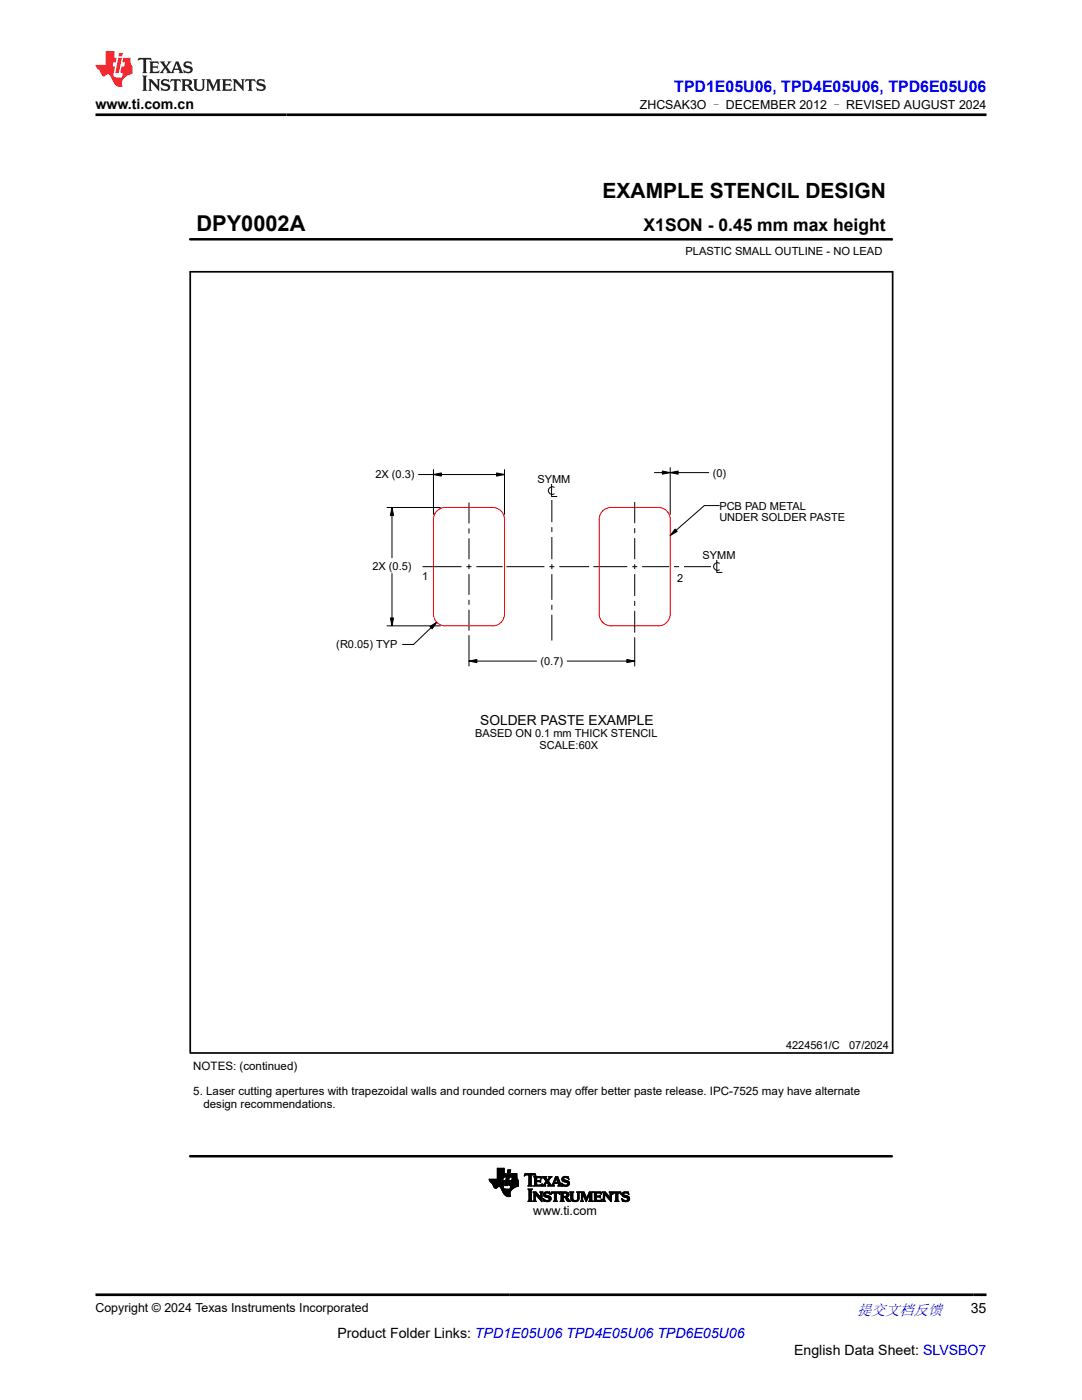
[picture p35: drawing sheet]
<svg xmlns="http://www.w3.org/2000/svg" width="216mm" height="279mm" viewBox="0 0 216 279" stroke-linecap="round" stroke-linejoin="round" font-family="sans-serif">
<defs><g id="words">
<text font-size="4.4" x="39.2" y="46.2">DPY0002A</text>
<text font-size="4.2" x="120.2" y="39.5">EXAMPLE STENCIL DESIGN</text>
<text font-size="3.5" x="128.4" y="46.2">X1SON - 0.45 mm max height</text>
<text font-size="3.2" fill="#00f" x="134.6" y="18.3">TPD1E05U06, TPD4E05U06, TPD6E05U06</text>
<text font-size="3" fill="#00f" x="171" y="262.4">提交文档反馈</text>
<g font-size="2.8">
<text x="19" y="21.7">www.ti.com.cn</text>
<text x="193.7" y="262.1">35</text>
<text x="67.3" y="266.9">Product Folder Links: TPD1E05U06 TPD4E05U06 TPD6E05U06</text>
<text x="158.5" y="270.3">English Data Sheet: SLVSBO7</text>
</g>
<text font-size="2.7" x="95.8" y="144.7">SOLDER PASTE EXAMPLE</text>
<g font-size="2.5">
<text x="127.7" y="21.8">ZHCSAK3O – DECEMBER 2012 – REVISED AUGUST 2024</text>
<text x="106.4" y="242.5">www.ti.com</text>
<text x="19" y="261.8">Copyright © 2024 Texas Instruments Incorporated</text>
</g>
<g font-size="2.3">
<text x="38.6" y="213.6">NOTES: (continued)</text>
<text x="38.6" y="218.6">5. Laser cutting apertures with trapezoidal walls and rounded corners may offer better paste release. IPC-7525 may have alternate</text>
<text x="40.6" y="221">design recommendations.</text>
</g>
<g font-size="2.2">
<text x="136.8" y="50.9">PLASTIC SMALL OUTLINE - NO LEAD</text>
<text x="74.9" y="95.5">2X (0.3)</text>
<text x="142.2" y="95.1">(0)</text>
<text x="107.2" y="96.3">SYMM</text>
<text x="143.5" y="101.7">PCB PAD METAL</text>
<text x="143.5" y="104">UNDER SOLDER PASTE</text>
<text x="74.3" y="113.7">2X (0.5)</text>
<text x="140.2" y="111.5">SYMM</text>
<text x="84.2" y="115.8">1</text>
<text x="135.1" y="116.2">2</text>
<text x="67.1" y="129.4">(R0.05) TYP</text>
<text x="107.9" y="132.7">(0.7)</text>
<text x="94.8" y="147.2">BASED ON 0.1 mm THICK STENCIL</text>
<text x="107.7" y="149.6">SCALE:60X</text>
<text x="156.8" y="209.4">4224561/C</text>
<text x="169.4" y="209.4">07/2024</text>
</g>
</g></defs>
<g fill="none" stroke="#000" stroke-width=".2">
<path d="M37.9 47.8h140.1M178 47.6v.4M83.5 94.7h17.2M86.5 94.7l1.6-.3v.6zM86.5 93.7v9M99.1 94.4l1.6 .3-1.6 .3zM100.7 93.7v9M110.1 96.7v2.4h1M110.1 99.8v4.4M110.6 97.3a.77 .77 0 0 0-1.2 .6 .77 .77 0 0 0 1.2 .7M130.6 94.3h10.8M132.2 94l1.5 .3-1.5 .3z"/>
<path d="M133.7 94.3l1.6-.3v.6zM133.7 93.3v9.4M77.2 101.3h10.7M78.2 101.3l.3 1.6h-.6zM78.2 101.3v10M78.2 114.5v10.4M84.3 113.1h7.8M93.1 113.1h1M93.6 100.3v4.2M93.6 105.5v.9M93.6 107.4v4.2M93.6 112.6v1"/>
<path d="M93.6 114.6v4.1M93.6 119.7v1M95.1 113.1h5.2M101.1 113.1h7.5M109.6 113.1h1M110.1 105.2v1M110.1 107.2v4.4M110.1 112.6v1M110.1 114.6v5.1M111.6 113.1h6M118.4 113.1h6.8M126.2 113.1h.9"/>
<path d="M126.7 100.2v4.2M126.7 105.4v1M126.7 107.4v4.2M126.7 112.6v1M126.7 114.6v4.3M126.7 119.9v1M128.1 113.1h5.4M134.5 113.1h1M134.7 105.6l.4 .5-1.4 .8zM136.5 113.1h5.4M143 111.8v2.4h1.1M143.5 100.9h-3l-6.8 6"/>
<path d="M143.6 112.4a.77 .77 0 0 0-1.2 .7 .77 .77 0 0 0 1.2 .6M77.2 124.9h10.7M77.9 123.3h.6l-.3 1.6zM85.8 125l1.3-.8-.9 1.3zM87.1 124.2l-4.6 4.4h-2.2M93.6 131.9l1.6-.3v.6zM93.6 121.7v4.1M93.6 126.8v6.1M93.6 131.9h13.5M110.1 120.7v1M110.1 122.7v5.1M113.2 131.9h13.5"/>
<path d="M125.1 131.6l1.6 .3-1.6 .3zM126.7 121.9v4.4M126.7 127.2v5.7M97.6 235.4h2.7M97.6 235.5h2.7M97.7 235.6h2.6M97.7 235.6h3l-.3 1.2M97.7 235.7h3M97.8 235.8h2.9M97.8 235.8h2.8M97.9 235.9h2.7M98 236h2.6"/>
<path d="M98.1 236.1h2.5M98.2 236.2h2.4M98.3 236.3h2.3M98.3 236.3h2.2M98.3 236.4h2.2M98.4 236.4h2.1M98.4 236.5h2.1M98.4 236.6h2.1M98.5 236.7h2M98.5 236.8h2M98.5 236.8h.9M98.6 236.9h.7"/>
<path d="M98.6 237h.6M98.7 237.1h.4M98.8 237.1h.3M99.2 235.3h1.1M99.2 235.3h1.2M99.2 235.2h1.2M99.2 235.1h1.2M99.2 235h1.2M99.2 234.2h1.8l-.2 .7h-1.6M99.2 234.9h1.6M99.2 234.8h1.6M99.2 234.8h1.7"/>
<path d="M99.2 234.7h1.7M99.2 234.6h1.7M99.2 234.5h1.7M99.2 234.4h1.7M99.2 234.3h1.7M99.2 234.3h1.8M99.2 234.1h1.4M99.2 234h1.4M99.2 233.9h1.4M99.2 233.8h1.4M99.2 233.7h1.4M99.2 233.6h1.4"/>
<path d="M99.2 233.5h1.4M99.2 233.4h1.4M99.2 233.3h1.4M99.2 233.2h1.4M99.7 236.8h.7M99.8 236.9h.6M99.9 236.9h.5M99.9 237h.5M99.9 237.1h.5M100 237.1h.5M100 237.2h.5M100 237.3h.6"/>
<path d="M100.1 237.3h.9M100.1 237.4h2.1M100.1 237.4h2M100.2 237.5h1.8M100.2 237.6h1.8M100.2 237.6h1.7M100.3 237.7h1.6M100.3 237.8h1.6M100.3 237.8h1.5M100.3 235.4l-2.7-.1 1.1 1.7 .3 .2 .4-.4 .4 .1 .7 1.3 .7 .6 .7-.1-.1-.8 .6-.7M100.3 237.9h1.5M100.4 237.9h1.4"/>
<path d="M100.4 238h1.4M100.4 234.9l-.1 .7M100.4 236.8l.1 .3 .2 .2h1.5M100.4 238.1h1.4M100.5 238.1h1.3M100.5 238.2h1.3M100.6 238.3h1.2M100.6 234.2v-1.1h-1.4v2.2M100.7 238.4h1.1M100.7 236.6h.6M100.8 236.5h.5M100.8 236.4h.5"/>
<path d="M100.8 238.5h1M100.8 236.3h.5M100.8 236.3h.6M100.8 236.2h.6M100.8 236.1h.6M100.9 236h.5M100.9 238.6h.9M100.9 235.9h.5M100.9 235.8h.5M100.9 235.8h.6M100.9 235.7h.6M100.9 235.6h.6"/>
<path d="M101 235.5h.5M101 235.4h.5M101 235.3h.5M101 235.3h.6M101 235.2h.6M101 235.1h.6M101 238.7h.9M101.1 235h.5M101.1 234.9h.5M101.1 234.8h.5M101.1 234.8h.6M101.1 234.7h.6"/>
<path d="M101.1 234.6h.6M101.2 234.5h.5M101.2 234.4h.5M101.2 238.8h.6M101.2 234.3h.5M101.2 234.2h.6l-.5 2.4h-.6zM101.3 233.9h.5M101.3 233.8h.5M101.3 233.7h.6M101.3 233.6h.6M101.3 233.5h.6M101.4 233.5h.5l-.1 .5h-.6z"/>
<path d="M101.5 238.8h.1M101.6 236.5h1.9M101.6 236.4h1.9M101.6 236.4v.2h.3l-.1 .7M101.6 236.4h1.8M101.6 236.6h1.8M101.6 236.3h1.9M101.6 236.3v.1M101.6 236.3h1.8M101.6 236.2h1.8M101.6 236.1h1.9M101.6 236h1.9"/>
<path d="M101.7 235.9h1.7M101.7 235.9h1.8M101.7 235.8h1.8M101.7 235.7h1.7M101.8 237.3h.5M101.8 237.2h.6M101.8 237.1h.7M101.8 237.1h.8M101.8 237h.9M101.9 236.9h.9M101.9 234.9h1.2M101.9 236.9h1"/>
<path d="M101.9 234.8h1.2M101.9 236.8h1.2M101.9 236.8h1.4M101.9 234.7h1.2M101.9 236.7h1.5M101.9 234.6h1.2M101.9 236.6h1.5M101.9 234.5h1.2M102 234.4h1.1M102 234.3h1.1M102.1 235.6h1.3M102.1 235.5h1.3"/>
<path d="M102.2 235.4h1.1M102.2 235.3h1M102.2 235.2h1M102.2 235.1h1M102.2 235.1h.9M102.2 235h.9M102.3 234.9l-.2 .7M103.1 234.9h-1.2l.1-.7h1.1l.1 .9 .3 .5v1.1M103.4 236.7l-1 .5M103.4 235.6h-1.7l-.1 .7M104.6 234.6h.1M104.6 234.5h.2"/>
<path d="M104.7 234.5h2.2M104.7 234.4h2.1M104.7 234.3h2.1M105.4 236.7h.8M105.4 239.7h.8M105.4 237.4h.8M105.5 239.7h.6M105.5 236.6h.5M105.5 234.5h.5M105.5 237.5h.5M105.5 236.5h.5M105.5 234.6l-.4-.1-.5 .2 .2-.5h2l.1 .5-.5-.2h-.4v.1"/>
<path d="M105.5 236.4l-.2 .3M105.5 236.4h.5M105.5 236.3h.5M105.5 236.2h.5M105.5 236.1h.5M105.5 236h.5M105.5 235.9h.5M105.5 235.8h.5M105.5 235.7h.5M105.5 235.6h.5M105.5 235.5h.5M105.5 235.4h.5"/>
<path d="M105.5 235.3h.5M105.5 235.2h.5M105.5 235.1h.5M105.5 235h.5M105.5 234.9h.5M105.5 234.8h.5M105.5 234.7h.5M105.5 234.6h.5M105.5 234.6v1.8M105.6 239.6h.4M105.6 237.5h.4M105.6 239.5l-.2 .3h.8l-.2-.2v-2.1l.2-.2h-.8l.2 .2v2h.4"/>
<path d="M105.6 239.4h.4M105.6 239.3h.4M105.6 239.2h.4M105.6 239.1h.4M105.6 239h.4M105.6 238.9h.4M105.6 238.8h.4M105.6 238.7h.4M105.6 238.6h.4M105.6 238.5h.4M105.6 238.4h.4M105.6 238.3h.4"/>
<path d="M105.6 238.2h.4M105.6 238.1h.4M105.6 238h.4M105.6 237.9h.4M105.6 237.8h.4M105.6 237.7h.4M105.6 237.6h.4M106 236.4l.2 .3M106 234.6v1.8M106.4 239.7h.6M106.4 237.9h.5M106.5 238h.5"/>
<path d="M106.5 236.7h1.6M106.5 239.7h.4M106.5 238.1h.6M106.5 239.6h.3M106.6 234.9h1.4M106.6 239.4h.2M106.6 239.3h.2M106.6 239.2h.2M106.6 239.1h.2M106.6 239h.2M106.6 238.9h.2M106.6 238.8h.2"/>
<path d="M106.6 238.7h.2M106.6 238.6h.2M106.6 238.5h.2M106.6 238.4h.2M106.6 238.3h.7M106.6 238.2h.7M106.6 238.2h.6M106.6 236.6h1.5M106.7 235h1.3M106.7 236.5h.4M106.7 235.1h.4M106.7 236.4l-.2 .3"/>
<path d="M106.7 235.6h1l.2-.2v.6l-.2-.2-1 .1M106.7 236.4h.4M106.7 236.3h.4M106.7 236.2h.4M106.7 236.1h.4M106.7 236h.4M106.7 235.8h1.2M106.7 235.7h1.2M106.7 235.5h.4M106.7 235.4h.4M106.7 235.3h.4M106.7 235.2h.4"/>
<path d="M106.7 234.5h.2M106.8 239.5v-1.1l1.4 1.4v-1.7l.1-.2h-.6l.2 .2v.9l-1-1.1h-.5l.2 .2v1.5l-.2 .2h.6l-.2-.3h-.2M106.8 234.6h.1M106.9 238.4h.5M106.9 238.5h.6M107 238.6h.6M107.1 235.2l.6-.2 .4 .3M107.1 235.8v.7h.7l.4-.3-.2 .5h-1.5M107.1 235.2v.4M107.1 238.7h.5M107.2 238.8h.5M107.3 238.9h.5"/>
<path d="M107.3 238.9h.9M107.4 239h.8M107.5 239.1h.7M107.6 239.2h.6M107.6 239.3h.6M107.7 235.6h.2M107.7 239.4h.5M107.7 237.9h.6M107.7 235.9h.2M107.8 236.5h.3M107.8 239.5h.4M107.8 235.5h.1"/>
<path d="M107.8 236h.1M107.8 235.1h.3M107.8 238h.4M107.9 239.6h.3M107.9 238.1h.3M107.9 238.2h.3M107.9 238.9h.3M107.9 238.8h.3M107.9 238.7h.3M107.9 238.6h.3M107.9 238.5h.3M107.9 238.4h.3"/>
<path d="M107.9 238.3h.3M108 239.7h.2M108 235.2h.1M108 236.4h.2M108.1 235.2h.1M108.1 235.3l-.1-.5h-1.5l.2 .2v1.4M108.1 236.3h.1M108.2 236.7h.7zM108.3 234.9h.7M108.4 236.6h.3M108.4 235h.6M108.4 239.3h.2"/>
<path d="M108.4 239.4h.3M108.4 238.4h.4M108.4 238.3h.4M108.4 238.5h.5M108.5 239.5h.3M108.5 238.2h.3M108.5 236.5h.3M108.5 238.6h.8M108.5 235.1h.5M108.5 239.6h.6M108.5 238.2h.4M108.5 239.7h1.3"/>
<path d="M108.5 238.7h1.1M108.5 236.4h.3l.1 .3M108.5 239.7h.1M108.5 235.2h.5M108.6 238.1h1.2M108.6 236.3h.3M108.6 238.8h1.2M108.6 235.2h.5M108.7 238h1M108.7 236.2h.2M108.7 235.3h.5M108.7 236.1h.3"/>
<path d="M108.7 238.9h1.2M108.7 235.4h.5M108.8 236h.2M108.8 235.5h.7M108.8 236.4l.3-.5 .4 .6-.2 .2M108.8 239.7h.8M108.8 237.9h.6M108.8 236h.8M108.8 235.6h.7M108.9 235.9h.6M108.9 235.7h.5M109 235.8h.5"/>
<path d="M109 235.8l-.8 .9M109 238.9h.9M109.2 236h.5M109.2 236.1h.5M109.3 239.6h.5M109.3 236.2h.5M109.3 236.7h1.3zM109.3 235.4h.3M109.4 236.3h.4M109.4 239h.5M109.4 235.3h.3M109.4 235.7l.5 .7"/>
<path d="M109.4 236.4h.5M109.5 235.2h.2M109.5 238.2h.3M109.5 236.5h.5M109.5 236.6h.5M109.5 239.5h.4M109.5 235.2h.3M109.5 239.1h.5M109.6 234.9h.5M109.6 239.4h.3M109.6 235.1h.3M109.6 239.3h.4"/>
<path d="M109.6 237.9h.1M109.6 235h.3M109.6 238.2h.2M109.7 238.3h.1M109.8 238.4l-.6-.3-.4 .1v.3l1.1 .4 .1 .3h-.4M109.8 238.4l-.1-.5-1 .1-.2 .2v.5l1 .4 .1 .3-.2 .1-.4 .1-.6-.4 .1 .6h.6l.7-.1 .2-.5M109.9 236.4l.2 .2 .1-.2 .7-1.6h.4l.6 1.7 .2 .2M109.9 238.4l.2-.5h1.5l.1 .5M109.9 238.3h.1M110 238.2h.1M110 238.2h.2M110 238.1h1.7"/>
<path d="M110 238h1.6M110.1 237.9h1.5M110.1 236.6h.4M110.1 234.9l-.7 .8M110.2 234.9l-.7-.1 .1 .2-.3 .5-.3-.5 .1-.2h-.9l.8 1M110.2 236.5h.3M110.2 236.4h.3M110.3 236.3h.2M110.3 236.2h1.5M110.4 236.1h1.4M110.4 236h1.4M110.4 239.7h.8"/>
<path d="M110.4 236h1.3M110.5 235.9h.2M110.5 235.8h.2M110.5 236.4l.1 .3M110.5 235.7h.3M110.6 235.6h.2M110.6 239.7h.5M110.6 236.2l-.1 .2M110.6 235.5h.2M110.6 238.2v-.1h-.3l-.4 .3M110.6 239.6h.4M110.6 238.2h.4"/>
<path d="M110.6 238.2v1.4l-.2 .2h.8l-.2-.2v-1.5h.4l.3 .3M110.6 239.5h.4M110.6 239.4h.4M110.6 239.3h.4M110.6 239.2h.4M110.6 239.1h.4M110.6 239h.4M110.6 238.9h.4M110.6 238.8h.4M110.6 238.7h.4M110.6 238.6h.4M110.6 238.5h.4"/>
<path d="M110.6 238.4h.4M110.6 238.3h.4M110.6 235.4h.3M110.7 235.3h.2M110.7 236l.3-.9 .3 .9M110.7 235.2h.2M110.7 235.2h.7M110.8 235.1h.6M110.8 235h.6M110.8 234.9h.5M111 235.2h.5M111.1 235.3h.4"/>
<path d="M111.1 235.4h.4M111.1 235.5h.5M111.2 235.6h.4M111.2 235.7h.4M111.2 235.8h.5M111.2 235.9h.5M111.3 236.7h.8M111.4 236.2v.2M111.4 236.3h.5M111.4 236.4h.5M111.4 236.4l-.1 .3M111.5 238.2h.2"/>
<path d="M111.5 236.6h.5M111.5 236.5h.4M111.6 238.2h.1M111.7 238.3h.1M111.8 239.7h.8M111.8 237.9h1.2M111.9 238h1.4M111.9 239.7h.5M112 238.1h1.4M112 239.6h.4M112 238.2v1.4l-.2 .2h.8l-.2-.2v-.6l.4 .1 .5 .6h.6M112 239.5h.4"/>
<path d="M112 239.4h.4M112 239.3h.4M112 239.2h.4M112 239.1h.4M112 239h.4M112 238.9h1.1M112 238.9h1.2M112 238.8h1.4M112 238.7h.4M112 238.6h.4M112 238.5h.4M112 238.4h.4"/>
<path d="M112 238.3h.4M112 238.2h.4M112 238.2l-.2-.3 1.5 .1 .2 .2v.4l-.5 .3M112.1 236.2h.1M112.1 236.3h.2M112.1 235.3h.4M112.1 235.4h.4M112.1 235.2h.4M112.1 236.4h.3M112.1 235.5h.7M112.2 236.5h.4M112.2 235.6h1"/>
<path d="M112.2 236.6h1.3M112.2 235.1h.4M112.2 236.7h.1M112.2 235.7h1.2M112.2 235h1.2M112.4 235.8h1.1M112.4 234.9h1M112.4 238.3v-.2l.6 .1v.4l-.3 .2M112.4 238.3v.5h.3M112.4 236.7h.9M112.6 235.9h1M112.6 234.8h.4"/>
<path d="M112.6 235.9l.6 .1v.4l-.6 .1-.5-.4M112.7 236.7h.3M112.8 239h.5M112.9 239.1h.4M112.9 239.2h.5M113 239.3h.4M113 236h.6M113 238.2h.5M113 238.7h.4M113 239.4h.5M113 238.9l.9 .9M113 238.9h.1"/>
<path d="M113 239.5h.6M113 238.6h.5M113.1 235.6l.5 .4v.3l-.2 .4h-1.2l-.1-.6M113.1 236.5h.4M113.1 238.5h.4M113.1 238.3h.4M113.1 235.1h.3M113.1 238.4h.4M113.1 239.6h.5M113.2 239.7h.5M113.2 236h.4M113.2 236.4h.4"/>
<path d="M113.3 236.1h.3M113.3 236.3h.3M113.3 235.2h.2M113.3 236.2h.3M113.3 239.7h.6M113.4 235.2h.1M113.5 235.3h.1M113.5 235.3l-.5-.3-.5 .1v.3l.6 .2M113.5 235.3l-.1-.5-1.1 .1-.2 .3v.3l.5 .4M113.7 237.9h.8M113.8 238h.6M113.9 238.1h.4"/>
<path d="M113.9 239.1h.4M113.9 239h.4M113.9 238.9h.4M113.9 238.8h.4M113.9 238.7h.4M113.9 238.6h.4M113.9 238.5h.4M113.9 238.4h.4M113.9 238.3h.4M113.9 238.2h.4M113.9 239.2h.4M113.9 239.3h.4"/>
<path d="M113.9 239.4h.4M114 239.5h.4M114 239.6h.6M114.1 239.7h1.2M114.3 239.1l.1 .4 .3 .1 .5-.1 .1-.4M114.3 239.1v-1l.2-.2h-.8l.2 .2v1.1M114.3 239.7h.9M115 239.6h.4M115.1 237.9h.6M115.1 237.9h.6l-.2 .2v1h-.2v-1zM115.2 239.5h.3M115.2 238h.4"/>
<path d="M115.2 239.4h.3M115.3 239.3h.2M115.3 238.1h.3M115.3 239.2h.2M115.3 239h.2M115.3 238.9h.2M115.3 238.8h.2M115.3 238.7h.2M115.3 238.6h.2M115.3 238.5h.2M115.3 238.4h.2M115.3 238.3h.2"/>
<path d="M115.3 238.2h.2M115.5 239.1l-.2 .6-.5 .1-.7-.2-.2-.4M115.8 239.7h.6M115.8 237.9h.7M115.9 238h.7M116 239.7h.3M116 238.1h.6M116 239.6h.3M116 239.5h.3l.1 .3h-.6l.2-.2v-1.4l-.2-.3h.7l.6 1.2 .5-1.2h.7l-.2 .2v1.5l.2 .2-.8-.1M116 239.4h.3M116 239.3h.3M116 239.2h.3"/>
<path d="M116 239.1h.3M116 239h.3M116 238.9h.3M116 238.8h.3M116 238.7h.3M116 238.6h.3M116 238.5h.3M116 238.4h.3M116 238.3h.7M116 238.2h.7M116 238.2h.6M116.3 239.5v-1.2l.6 1.5 .8-1.5v1.3l-.2 .1h.8"/>
<path d="M116.3 238.4h.5M116.4 238.5h.4M116.4 238.6h.4M116.4 238.7h.5M116.5 238.8h.4M116.5 238.9h.5M116.6 238.9h.4M116.6 239h.4M116.6 239.1h.7M116.7 239.2h.6M116.7 239.3h.5M116.8 239.4h.4"/>
<path d="M116.8 239.5h.3M116.8 239.6h.3M116.9 239.7h.2M116.9 239.7h.1M117.1 239h.2M117.1 238.9h.3M117.2 238.9h.2M117.2 238.8h.2M117.3 238.7h.2M117.3 238.6h.2M117.3 238.5h.3M117.4 238.4h.2"/>
<path d="M117.4 238.3h.7M117.4 238.2h.7M117.5 238.2h.6M117.5 238.1h.6M117.6 238h.6M117.6 237.9h.7M117.6 239.7h.5M117.7 239.6h.4M117.7 239.5h.4M117.7 239.4h.4M117.7 239.3h.4M117.7 239.2h.4"/>
<path d="M117.7 239.1h.4M117.7 239h.4M117.7 238.9h.4M117.7 238.8h.4M117.7 238.7h.4M117.7 238.6h.4M117.7 238.5h.4M117.7 238.4h.4M118.4 239.7h1.6M118.4 237.9h1.5M118.5 238h1.4M118.6 239.7h1.4"/>
<path d="M118.6 238.1h1.4M118.6 239.6h1.5M118.6 239.5h.4M118.6 238.2h.4M118.6 239.4h.4M118.6 239.3h.4M118.6 239.2h.4M118.6 239.1h.4M118.6 239h.4M118.6 238.9h.4M118.6 238.9h1.2M118.6 238.8h1.2"/>
<path d="M118.6 238.7h1.2M118.6 238.6h.4M118.6 238.5h.4M118.6 238.4h.4M118.6 238.3h.4M119.5 238.7l.3-.2v.5l-.2-.1h-.6v.6l.2 .1M119.7 238.9h.1M119.7 238.6h.1M119.8 238.2h.2M119.9 239.5h.2M119.9 238.2h.1M120 238.3h.1"/>
<path d="M120 238.3l-.1-.4h-1.5l.2 .2v1.5l-.2 .2h1.6l.1-.5M120 238.3l-.3-.2h-.6l-.1 .6M120 239.4h.1M120.1 239.3l-.5 .3M120.1 239.3h.1M120.2 239.7h.6M120.2 237.9h.6M120.3 238h.6M120.3 239.7h.4M120.4 238.1h.5M120.4 239.6h.3M120.4 238.2h.6"/>
<path d="M120.4 239.4h.2M120.4 239.3h.2M120.4 239.2h.2M120.4 239.1h.2M120.4 239h.2M120.4 238.9h.2M120.4 238.8h.2M120.4 238.7h.2M120.4 238.6h.2M120.4 238.5h.2M120.4 238.4h.2M120.4 238.3h.8"/>
<path d="M120.4 238.2h.7M120.6 238.4v1.1M120.7 238.4l1.3 1.4v-1.7l.2-.2h-.6l.1 .2v.9l-.9-1.1h-.6l.2 .2v1.4l-.2 .3h.6l-.2-.3h-.2M120.7 238.4h.5M120.8 238.5h.5M120.9 238.6h.5M120.9 238.7h.6M121 238.8h.6M121.1 238.9h.5M121.2 238.9h.8M121.2 239h.8M121.3 239.1h.7"/>
<path d="M121.4 239.2h.6M121.5 239.3h.5M121.6 239.4h.4M121.6 237.9h.6M121.6 239.5h.4M121.7 238h.4M121.7 239.6h.3M121.7 238.1h.3M121.7 238.9h.3M121.7 238.8h.3M121.7 238.7h.3M121.7 238.6h.3"/>
<path d="M121.7 238.5h.3M121.7 238.4h.3M121.7 238.3h.3M121.7 238.2h.3M121.8 239.7h.2M121.9 239.7h.1M122.2 238.4l.3-.3h.4v1.5l-.2 .2h.8l-.2-.3M122.2 238.4l.1-.5h1.6l.1 .5M122.2 238.3h.1M122.2 238.2h.2M122.2 238.2h.3M122.3 238.1h1.6"/>
<path d="M122.3 238h1.6M122.3 237.9h1.6M122.7 239.7h.8M122.8 239.7h.5M122.9 239.6h.4M122.9 238.2h.4M122.9 239.5h.4M122.9 239.4h.4M122.9 239.3h.4M122.9 239.2h.4M122.9 239.1h.4M122.9 239h.4"/>
<path d="M122.9 238.9h.4M122.9 238.8h.4M122.9 238.7h.4M122.9 238.6h.4M122.9 238.5h.4M122.9 238.4h.4M122.9 238.3h.4M123.7 238.2h.2M123.8 238.2h.2M123.9 238.3h.1M124 238.4l-.4-.3h-.3v1.4M124.1 239.3h.1"/>
<path d="M124.1 239.4h.2M124.1 238.4h.4M124.1 238.3h.4M124.1 238.5h.5M124.1 239.5h.4M124.1 238.2h.4M124.1 238.6h.8M124.2 239.6h.6M124.2 238.2h.3M124.2 239.7h1.2M124.2 238.7h1.1M124.2 239.7h.1"/>
<path d="M124.2 238.1h1.2M124.3 238.8h1.1M124.3 238h1.1M124.4 238.9h1.1M124.5 239.7h.8M124.5 237.9h.6M124.6 238.9l.6 .2v.3l-.6 .1-.5-.3 .1 .6h1.1l.3-.3v-.3M125 239.6h.5M125 239h.6M125.1 238.2h.3M125.2 239.5h.4M125.2 239.1h.4"/>
<path d="M125.2 239.4h.4M125.3 239.3h.3M125.3 237.9h.1M125.3 238.2h.2M125.4 238.3h.1M125.5 238.4l-.5-.3-.5 .1v.3l1 .4 .1 .3h-.3M125.5 238.4l-.1-.5-.7-.1-.4 .2-.2 .4 .4 .5h1.1"/>
</g>
<path d="M86.5 94.7l1.6-.3v.6zM99.1 94.4l1.6 .3-1.6 .3zM133.7 94.3l1.6-.3v.6zM132.2 94l1.5 .3-1.5 .3zM78.2 101.3l.3 1.6h-.6zM134.7 105.6l.4 .5-1.4 .8zM77.9 123.3h.6l-.3 1.6zM85.8 125l1.3-.8-.9 1.3zM93.6 131.9l1.6-.3v.6zM125.1 131.6l1.6 .3-1.6 .3z" fill="#000"/>
<path d="M38 54.2h140.1v155.9h-140.1z" fill="none" stroke="#000" stroke-width=".34"/>
<path d="M37.9 47.8h140.1M37.9 230.8h140.1" fill="none" stroke="#000" stroke-width=".5"/>
<path d="M87.4 101.8l.9-.5h.6h9.4a2.36 2.36 0 0 1 2.4 2.3v18.9a2.36 2.36 0 0 1-2.4 2.4h-9.4a2.36 2.36 0 0 1-2.4-2.4v-18.9a2.36 2.36 0 0 1 .9-1.8zM120.3 102l.6-.5 1-.2h9.5a2.36 2.36 0 0 1 2.3 2.3v18.9a2.36 2.36 0 0 1-2.3 2.4h-9.5a2.36 2.36 0 0 1-2.3-2.4v-18.9l.2-1z" fill="none" stroke="#f00" stroke-width=".2"/>
<path d="M27.7 11.6l-.2 .5 .5-.2h.6v.1v2.2l-.2 .4h1l-.2-.4v-2.2v-.1h.5l.5 .2-.1-.5zM29.8 12.3l.2 .4v1.5l-.2 .4h1.9l.1-.6a1.08 1.08 0 0 1-1.3 .2v-.7h.6l.4 .2v-.7l-.4 .2h-.6v-.5l.2-.2a1 1 0 0 1 1 .3l-.1-.5zM31.8 12.3l1 1.1-1 1.2h.9l-.2-.2 .4-.8 .5 .8-.2 .2h1.6l-.2-.2 .1-.5h1l.1 .5-.1 .2h.9l-.2-.3-.8-2h-.5l-1 2.2-.8-1.1 .9-1.1h-.8l.2 .2-.5 .6-.3-.6 .1-.2zM35.2 12.7l.4 1h-.8zM36.8 12.4a.65 .65 0 0 0-.2 .7 .65 .65 0 0 0 .6 .5l.7 .1 .1 .3a.79 .79 0 0 1-.7 .4 .79 .79 0 0 1-.7-.5l.1 .7 .2-.1a.93 .93 0 0 0 1.1 .1 .93 .93 0 0 0 .4-1 1.46 1.46 0 0 0-1.2-.6l-.1-.3a1.09 1.09 0 0 1 1.2 .2l-.2-.6-.1 .1-.6-.2zM28.4 15.1l.2 .4v2.2l-.2 .4h1l-.2-.4v-2.2l.2-.4zM29.6 15.8l.2 .4v1.5l-.2 .4h.8l-.3-.4v-1.3l1.7 1.8v-2l.2-.4h-.8l.2 .2 .1 1.1-1.2-1.3zM32.3 15.9a.65 .65 0 0 0-.2 .8 .65 .65 0 0 0 .7 .4l.6 .2 .1 .2a.79 .79 0 0 1-.7 .4 .79 .79 0 0 1-.7-.5l.1 .7 .2-.1a.93 .93 0 0 0 1.1 .1 .93 .93 0 0 0 .4-.9 1.46 1.46 0 0 0-1.2-.6l-.1-.4a1.09 1.09 0 0 1 1.2 .2l-.2-.6-.1 .1-.6-.1zM34.1 15.8l-.1 .6a.63 .63 0 0 1 .7-.3l.1 1.6-.3 .4h1l-.2-.4v-1.6a.66 .66 0 0 1 .8 .3l-.1-.6zM36.2 15.8l.2 .4v1.5l-.2 .4h.9l-.2-.2v-.7h.5l.1 .2a.79 .79 0 0 0 1.2 .6l-1-.9a.61 .61 0 0 0 .6-.6 .61 .61 0 0 0-.5-.7zM36.9 16.1h.2a.47 .47 0 0 1 .5 .1 .47 .47 0 0 1 .1 .5l-.2 .1-.6 .1zM38.5 15.8l.2 .2a2.27 2.27 0 0 0 .4 2 1.04 1.04 0 0 0 1.7-.7v-1.3l.2-.2h-.8l.2 .4v1.1a.6 .6 0 0 1-.6 .6 .6 .6 0 0 1-.6-.6v-1.1l.3-.4zM41.1 15.8l.2 .4v1.5l-.2 .4h.7l-.2-.4v-1.4l.9 1.9 .8-1.9v1.4l-.2 .4h1l-.3-.4v-1.5l.3-.4h-.8l-.7 1.5-.7-1.5zM44.3 15.8l.2 .4v1.5l-.2 .4h1.9l.1-.6a1.09 1.09 0 0 1-1.3 .2v-.7h.6l.4 .2v-.6l-.4 .2h-.6v-.6l.2-.1a1.01 1.01 0 0 1 1 .3l-.1-.6zM46.4 15.8l.3 .4v1.5l-.3 .4h.8l-.2-.4v-1.3l1.6 1.8v-2l.2-.4h-.7l.2 .2v1.1l-1.2-1.3zM49 15.8l-.1 .6a.63 .63 0 0 1 .8-.3v1.6l-.3 .4h1l-.2-.4v-1.6a.66 .66 0 0 1 .8 .3l-.1-.6zM51.4 15.9a.65 .65 0 0 0-.2 .8 .65 .65 0 0 0 .6 .4l.6 .2 .2 .2a.79 .79 0 0 1-.8 .4 .79 .79 0 0 1-.6-.5l.1 .7 .2-.1a.93 .93 0 0 0 1 .1 .93 .93 0 0 0 .5-.9 1.46 1.46 0 0 0-1.3-.6l-.1-.4a1.09 1.09 0 0 1 1.3 .2l-.2-.6-.2 .1-.5-.1z" fill="#231f20"/>
<path d="M21.1 10.2v2.8h-2.1l.1 .3 .9 1a.95 .95 0 0 0 .9 .9 .59 .59 0 0 1 .6-.4 .59 .59 0 0 1 .5 .4l.4 .7a1.59 1.59 0 0 0 2.1 1.4 1.61 1.61 0 0 1 1-2.3l1-.3-.1-1.5a1.59 1.59 0 0 1-.4-1.7h-1.4l-.2 .9h.5l-.1 .9h-.5l-.2 1v.2l.4 .1-.2 .9h-.6a.73 .73 0 0 1-1.1-.7l.3-1.5h-.5l.2-.9h.5l.2-.9h-.5v-1.3zM23.6 11.5l-.6 3.1h.7l.6-3.1zM23.8 10.6l-.1 .6h.7l.1-.6z" fill="#ed1c24"/>
<path d="M19 22.9h177.8M19 258.4h177.8" fill="none" stroke="#000" stroke-width=".53"/>
<use href="#words"/>
</svg>
